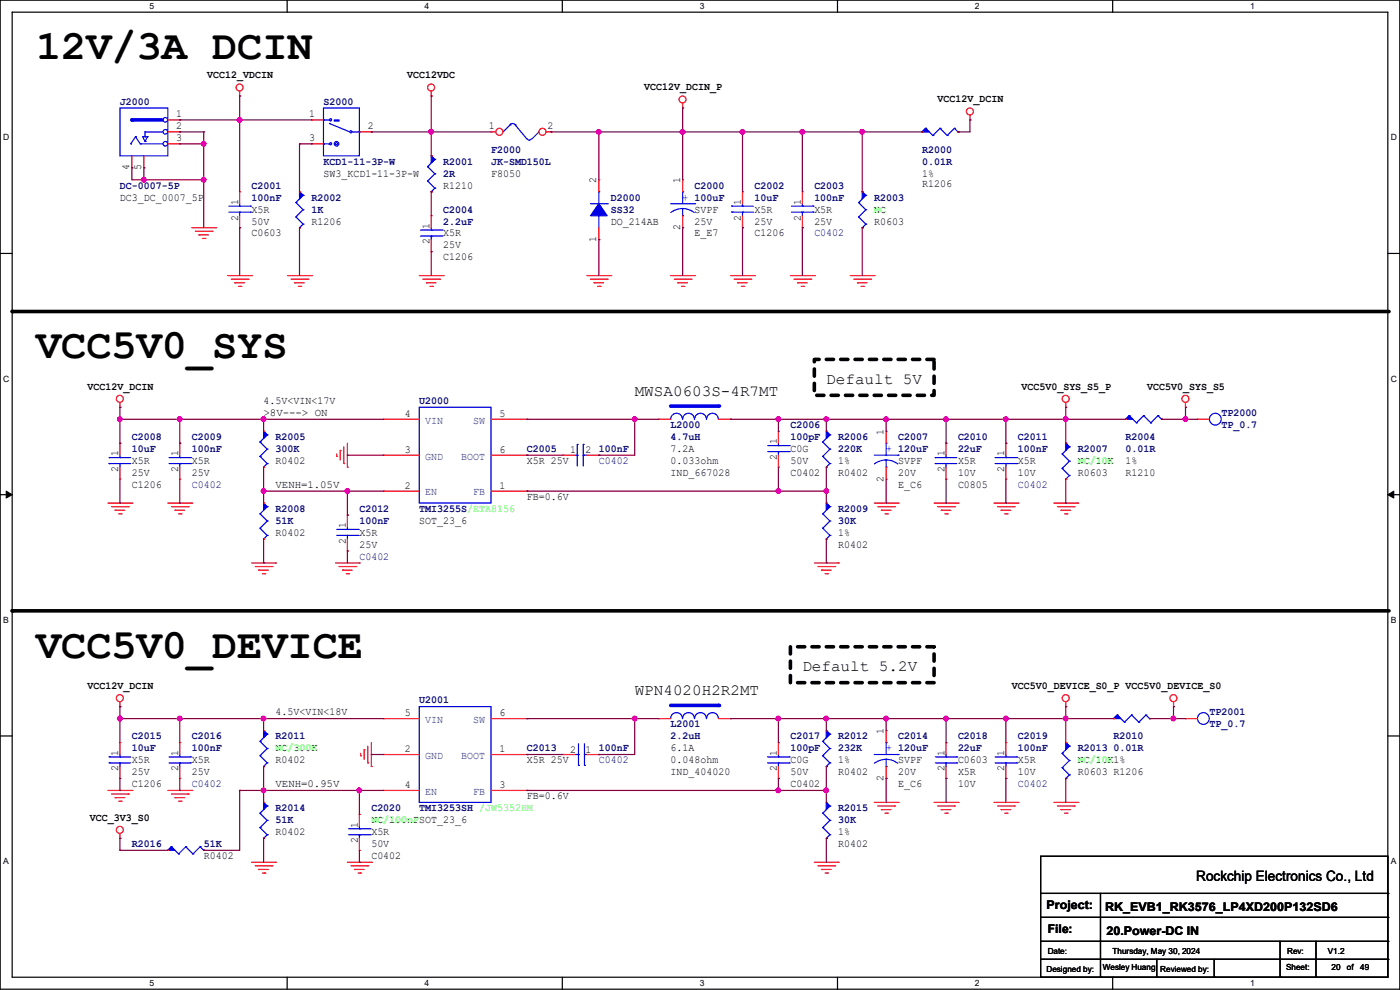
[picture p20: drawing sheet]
<svg xmlns="http://www.w3.org/2000/svg" width="297mm" height="210mm" viewBox="0 0 297 210" stroke-linecap="round" stroke-linejoin="round" font-family="sans-serif">
<defs><g id="words">
<g font-size="8.9">
<text x="7.7" y="12.5">12V/3A DCIN</text>
<text x="7.7" y="76">VCC5V0_SYS</text>
<text x="7.7" y="139.5">VCC5V0_DEVICE</text>
</g>
<g font-size="3.3">
<text x="134.7" y="83.9">MWSA0603S-4R7MT</text>
<text x="175.3" y="81.4">Default 5V</text>
<text x="170.2" y="142.4">Default 5.2V</text>
<text x="134.7" y="147.4">WPN4020H2R2MT</text>
</g>
<text font-size="3" x="253.8" y="186.9">Rockchip Electronics Co., Ltd</text>
<g font-size="2.5">
<text x="222" y="192.9">Project:</text>
<text x="222.3" y="198">File:</text>
<text x="234.5" y="193.2">RK_EVB1_RK3576_LP4XD200P132SD6</text>
<text x="234.7" y="198.2">20.Power-DC IN</text>
</g>
<g font-size="2.3">
<text x="44" y="16.6">VCC12_VDCIN</text>
<text x="86.4" y="16.6">VCC12VDC</text>
<text x="136.7" y="19.2">VCC12V_DCIN_P</text>
<text x="198.9" y="21.7">VCC12V_DCIN</text>
<text x="37.4" y="30">3</text>
<text x="37.4" y="27.4">2</text>
<text x="37.4" y="24.9">1</text>
<text x="65.6" y="24.9">1</text>
<text x="65.6" y="30">3</text>
<text x="78" y="27.4">2</text>
<text x="103.7" y="27.4">1</text>
<text x="116.1" y="27.4">2</text>
<text x="27.4" y="36.1" transform="rotate(-90 27.4 36.1)">4</text>
<text x="30" y="36.1" transform="rotate(-90 30 36.1)">5</text>
<text x="68.6" y="37.5">SW3_KCD1-11-3P-W</text>
<text x="94" y="40">R1210</text>
<text x="104.2" y="37.5">F8050</text>
<text x="126.5" y="38.9" transform="rotate(-90 126.5 38.9)">2</text>
<text x="144.3" y="38.9" transform="rotate(-90 144.3 38.9)">1</text>
<text x="195.6" y="39.8">R1206</text>
<text x="195.6" y="37.5">1%</text>
<text x="25.4" y="42.5">DC3_DC_0007_5P</text>
<text x="50.5" y="46.8" transform="rotate(-90 50.5 46.8)">2</text>
<text x="50.5" y="43.5" transform="rotate(-90 50.5 43.5)">1</text>
<text x="53.4" y="45.1">X5R</text>
<text x="53.4" y="47.6">50V</text>
<text x="66.1" y="47.6">R1206</text>
<text x="129.6" y="47.6">DO_214AB</text>
<text x="147.4" y="45.1">SVPF</text>
<text x="147.4" y="47.6">25V</text>
<text x="157.2" y="46.8" transform="rotate(-90 157.2 46.8)">2</text>
<text x="157.2" y="43.5" transform="rotate(-90 157.2 43.5)">1</text>
<text x="160.1" y="45.1">X5R</text>
<text x="160.1" y="47.6">25V</text>
<text x="169.9" y="46.8" transform="rotate(-90 169.9 46.8)">2</text>
<text x="169.9" y="43.5" transform="rotate(-90 169.9 43.5)">1</text>
<text x="172.8" y="45.1">X5R</text>
<text x="172.8" y="47.6">25V</text>
<text x="185.5" y="47.6">R0603</text>
<text x="53.4" y="50.2">C0603</text>
<text x="91.1" y="51.9" transform="rotate(-90 91.1 51.9)">2</text>
<text x="91.1" y="48.6" transform="rotate(-90 91.1 48.6)">1</text>
<text x="94" y="50.2">X5R</text>
<text x="94" y="52.7">25V</text>
<text x="126.5" y="51.4" transform="rotate(-90 126.5 51.4)">1</text>
<text x="144.3" y="48.8" transform="rotate(-90 144.3 48.8)">2</text>
<text x="147.4" y="50.2">E_E7</text>
<text x="160.1" y="50.2">C1206</text>
<text x="94" y="55.2">C1206</text>
<text x="18.6" y="82.7">VCC12V_DCIN</text>
<text x="216.7" y="82.7">VCC5V0_SYS_S5_P</text>
<text x="243.4" y="82.7">VCC5V0_SYS_S5</text>
<text x="55.9" y="85.7">4.5V&lt;VIN&lt;17V</text>
<text x="55.9" y="88.3">&gt;8V---&gt; ON</text>
<text x="85.9" y="88.4">4</text>
<text x="106" y="88.4">5</text>
<text x="142.3" y="95.9">7.2A</text>
<text x="164.8" y="94.3" transform="rotate(-90 164.8 94.3)">1</text>
<text x="167.7" y="95.9">C0G</text>
<text x="187.5" y="92.2" transform="rotate(-90 187.5 92.2)">1</text>
<text x="25.1" y="100.1" transform="rotate(-90 25.1 100.1)">2</text>
<text x="25.1" y="96.8" transform="rotate(-90 25.1 96.8)">1</text>
<text x="28" y="98.4">X5R</text>
<text x="28" y="101">25V</text>
<text x="37.8" y="100.1" transform="rotate(-90 37.8 100.1)">2</text>
<text x="37.8" y="96.8" transform="rotate(-90 37.8 96.8)">1</text>
<text x="40.7" y="98.4">X5R</text>
<text x="40.7" y="101">25V</text>
<text x="58.5" y="98.4">R0402</text>
<text x="85.9" y="96">3</text>
<text x="106" y="96">6</text>
<text x="111.8" y="98.4">X5R 25V</text>
<text x="120.9" y="96.1">1</text>
<text x="124.2" y="96.1">2</text>
<text x="142.3" y="101">IND_667028</text>
<text x="142.3" y="98.4">0.033ohm</text>
<text x="164.8" y="97.6" transform="rotate(-90 164.8 97.6)">2</text>
<text x="167.7" y="101">C0402</text>
<text x="167.7" y="98.4">50V</text>
<text x="177.8" y="101">R0402</text>
<text x="177.8" y="98.4">1%</text>
<text x="190.5" y="98.4">SVPF</text>
<text x="190.5" y="101">20V</text>
<text x="200.4" y="100.1" transform="rotate(-90 200.4 100.1)">2</text>
<text x="200.4" y="96.8" transform="rotate(-90 200.4 96.8)">1</text>
<text x="203.2" y="98.4">X5R</text>
<text x="203.2" y="101">10V</text>
<text x="213.1" y="100.1" transform="rotate(-90 213.1 100.1)">2</text>
<text x="213.1" y="96.8" transform="rotate(-90 213.1 96.8)">1</text>
<text x="215.9" y="98.4">X5R</text>
<text x="215.9" y="101">10V</text>
<text x="228.6" y="101">R0603</text>
<text x="238.8" y="101">R1210</text>
<text x="238.8" y="98.4">1%</text>
<text x="28" y="103.5">C1206</text>
<text x="58.5" y="103.5">VENH=1.05V</text>
<text x="85.9" y="103.6">2</text>
<text x="106" y="103.6">1</text>
<text x="111.8" y="106">FB=0.6V</text>
<text x="187.5" y="102.2" transform="rotate(-90 187.5 102.2)">2</text>
<text x="190.5" y="103.5">E_C6</text>
<text x="203.2" y="103.5">C0805</text>
<text x="58.5" y="113.7">R0402</text>
<text x="73.4" y="112.1" transform="rotate(-90 73.4 112.1)">1</text>
<text x="76.2" y="113.7">X5R</text>
<text x="88.9" y="111.1">SOT_23_6</text>
<text x="177.8" y="113.7">1%</text>
<text x="73.4" y="115.4" transform="rotate(-90 73.4 115.4)">2</text>
<text x="76.2" y="116.2">25V</text>
<text x="177.8" y="116.2">R0402</text>
<text x="18.6" y="146.2">VCC12V_DCIN</text>
<text x="214.7" y="146.2">VCC5V0_DEVICE_S0_P VCC5V0_DEVICE_S0</text>
<text x="58.5" y="151.8">4.5V&lt;VIN&lt;18V</text>
<text x="85.9" y="151.9">5</text>
<text x="106" y="151.9">6</text>
<text x="187.5" y="155.7" transform="rotate(-90 187.5 155.7)">1</text>
<text x="25.1" y="160.3" transform="rotate(-90 25.1 160.3)">1</text>
<text x="28" y="161.9">X5R</text>
<text x="37.8" y="160.3" transform="rotate(-90 37.8 160.3)">1</text>
<text x="40.7" y="161.9">X5R</text>
<text x="58.5" y="161.9">R0402</text>
<text x="85.9" y="159.5">2</text>
<text x="106" y="159.5">1</text>
<text x="111.8" y="161.9">X5R 25V</text>
<text x="120.9" y="159.6">2</text>
<text x="124.2" y="159.6">1</text>
<text x="142.3" y="159.4">6.1A</text>
<text x="142.3" y="161.9">0.048ohm</text>
<text x="164.8" y="160.3" transform="rotate(-90 164.8 160.3)">1</text>
<text x="167.7" y="161.9">C0G</text>
<text x="177.8" y="161.9">1%</text>
<text x="190.5" y="161.9">SVPF</text>
<text x="200.4" y="160.3" transform="rotate(-90 200.4 160.3)">1</text>
<text x="203.2" y="161.9">C0603</text>
<text x="213.1" y="160.3" transform="rotate(-90 213.1 160.3)">1</text>
<text x="215.9" y="161.9">X5R</text>
<text x="25.1" y="163.6" transform="rotate(-90 25.1 163.6)">2</text>
<text x="28" y="167">C1206</text>
<text x="28" y="164.5">25V</text>
<text x="37.8" y="163.6" transform="rotate(-90 37.8 163.6)">2</text>
<text x="40.7" y="164.5">25V</text>
<text x="58.5" y="167">VENH=0.95V</text>
<text x="85.9" y="167.1">4</text>
<text x="106" y="167.1">3</text>
<text x="142.3" y="164.5">IND_404020</text>
<text x="164.8" y="163.6" transform="rotate(-90 164.8 163.6)">2</text>
<text x="167.7" y="167">C0402</text>
<text x="167.7" y="164.5">50V</text>
<text x="177.8" y="164.5">R0402</text>
<text x="187.5" y="165.7" transform="rotate(-90 187.5 165.7)">2</text>
<text x="190.5" y="167">E_C6</text>
<text x="190.5" y="164.5">20V</text>
<text x="200.4" y="163.6" transform="rotate(-90 200.4 163.6)">2</text>
<text x="203.2" y="164.5">X5R</text>
<text x="203.2" y="167">10V</text>
<text x="213.1" y="163.6" transform="rotate(-90 213.1 163.6)">2</text>
<text x="215.9" y="164.5">10V</text>
<text x="228.6" y="164.5">R0603 R1206</text>
<text x="111.8" y="169.5">FB=0.6V</text>
<text x="19.1" y="174.1">VCC_3V3_S0</text>
<text x="58.5" y="177.2">R0402</text>
<text x="75.9" y="178.9" transform="rotate(-90 75.9 178.9)">2</text>
<text x="75.9" y="175.6" transform="rotate(-90 75.9 175.6)">1</text>
<text x="78.8" y="177.2">X5R</text>
<text x="78.8" y="179.7">50V</text>
<text x="177.8" y="179.7">R0402</text>
<text x="177.8" y="177.2">1%</text>
<text x="43.2" y="182.2">R0402</text>
<text x="78.8" y="182.2">C0402</text>
</g>
<g font-size="2.3" fill="#000080">
<text x="25.4" y="22.2">J2000</text>
<text x="68.6" y="22.2">S2000</text>
<text x="68.6" y="34.9">KCD1-11-3P-W</text>
<text x="94" y="34.9">R2001</text>
<text x="104.2" y="32.4">F2000</text>
<text x="104.2" y="34.9">JK-SMD150L</text>
<text x="195.6" y="32.4">R2000</text>
<text x="195.6" y="34.9">0.01R</text>
<text x="25.4" y="40">DC-0007-5P</text>
<text x="53.4" y="40">C2001</text>
<text x="94" y="37.5">2R</text>
<text x="147.4" y="40">C2000</text>
<text x="160.1" y="40">C2002</text>
<text x="172.8" y="40">C2003</text>
<text x="53.4" y="42.5">100nF</text>
<text x="66.1" y="42.5">R2002</text>
<text x="66.1" y="45.1">1K</text>
<text x="94" y="45.1">C2004</text>
<text x="94" y="47.6">2.2uF</text>
<text x="129.6" y="42.5">D2000</text>
<text x="129.6" y="45.1">SS32</text>
<text x="160.1" y="42.5">10uF</text>
<text x="172.8" y="42.5">100nF</text>
<text x="185.5" y="42.5">R2003</text>
<text x="172.8" y="50.2">C0402</text>
<text x="88.9" y="85.7">U2000</text>
<text x="259.1" y="88.3">TP2000</text>
<text x="28" y="93.3">C2008</text>
<text x="28" y="95.9">10uF</text>
<text x="40.7" y="93.3">C2009</text>
<text x="40.7" y="95.9">100nF</text>
<text x="58.5" y="93.3">R2005</text>
<text x="58.5" y="95.9">300K</text>
<text x="111.8" y="95.9">C2005</text>
<text x="127" y="95.9">100nF</text>
<text x="142.3" y="90.8">L2000</text>
<text x="142.3" y="93.3">4.7uH</text>
<text x="167.7" y="90.8">C2006</text>
<text x="167.7" y="93.3">100pF</text>
<text x="177.8" y="93.3">R2006</text>
<text x="177.8" y="95.9">220K</text>
<text x="190.5" y="93.3">C2007</text>
<text x="203.2" y="93.3">C2010</text>
<text x="203.2" y="95.9">22uF</text>
<text x="215.9" y="93.3">C2011</text>
<text x="215.9" y="95.9">100nF</text>
<text x="228.6" y="95.9">R2007</text>
<text x="238.8" y="93.3">R2004</text>
<text x="238.8" y="95.9">0.01R</text>
<text x="259.1" y="90.8">TP_0.7</text>
<text x="127" y="98.4">C0402</text>
<text x="40.7" y="103.5">C0402</text>
<text x="215.9" y="103.5">C0402</text>
<text x="58.5" y="108.6">R2008</text>
<text x="58.5" y="111.1">51K</text>
<text x="76.2" y="108.6">C2012</text>
<text x="76.2" y="111.1">100nF</text>
<text x="88.9" y="108.6">TMI3255S/ETA8156</text>
<text x="177.8" y="108.6">R2009</text>
<text x="177.8" y="111.1">30K</text>
<text x="76.2" y="118.7">C0402</text>
<text x="88.9" y="149.2">U2001</text>
<text x="142.3" y="154.3">L2001</text>
<text x="256.6" y="151.8">TP2001</text>
<text x="256.6" y="154.3">TP_0.7</text>
<text x="28" y="156.8">C2015</text>
<text x="28" y="159.4">10uF</text>
<text x="40.7" y="156.8">C2016</text>
<text x="40.7" y="159.4">100nF</text>
<text x="58.5" y="156.8">R2011</text>
<text x="111.8" y="159.4">C2013</text>
<text x="127" y="159.4">100nF</text>
<text x="127" y="161.9">C0402</text>
<text x="142.3" y="156.8">2.2uH</text>
<text x="167.7" y="156.8">C2017</text>
<text x="167.7" y="159.4">100pF</text>
<text x="177.8" y="156.8">R2012</text>
<text x="177.8" y="159.4">232K</text>
<text x="190.5" y="156.8">C2014</text>
<text x="203.2" y="156.8">C2018</text>
<text x="203.2" y="159.4">22uF</text>
<text x="215.9" y="156.8">C2019</text>
<text x="215.9" y="159.4">100nF</text>
<text x="228.6" y="159.4">R2013</text>
<text x="236.3" y="156.8">R2010</text>
<text x="236.3" y="159.4">0.01R</text>
<text x="40.7" y="167">C0402</text>
<text x="215.9" y="167">C0402</text>
<text x="58.5" y="172.1">R2014</text>
<text x="78.8" y="172.1">C2020</text>
<text x="88.9" y="172.1">TMI3253SH /JW5352HM</text>
<text x="177.8" y="172.1">R2015</text>
<text x="28" y="179.7">R2016</text>
<text x="43.2" y="179.7">51K</text>
<text x="58.5" y="174.6">51K</text>
<text x="177.8" y="174.6">30K</text>
</g>
<g font-size="2.3" fill="#00f">
<text x="144.8" y="42.5">+ 100uF</text>
<text x="188" y="95.9">+ 120uF</text>
<text x="188" y="159.4">+ 120uF</text>
</g>
<g font-size="2.3" fill="#0f0">
<text x="185.5" y="45.1">NC</text>
<text x="228.6" y="98.4">NC/10K</text>
<text x="58.5" y="159.4">NC/300K</text>
<text x="228.6" y="161.9">NC/10K1%</text>
<text x="78.8" y="174.6">NC/100nFSOT_23_6</text>
</g>
<g font-size="2.3" fill="#004080">
<text x="90.2" y="89.9">VIN</text>
<text x="100.4" y="89.9">SW</text>
<text x="90.2" y="97.5">GND</text>
<text x="97.8" y="97.5">BOOT</text>
<text x="90.2" y="105.1">EN</text>
<text x="100.4" y="105.1">FB</text>
<text x="90.2" y="153.4">VIN</text>
<text x="100.4" y="153.4">SW</text>
<text x="90.2" y="161">GND</text>
<text x="97.8" y="161">BOOT</text>
<text x="90.2" y="168.6">EN</text>
<text x="100.4" y="168.6">FB</text>
</g>
<g font-size="1.8">
<text x="31.7" y="1.9">5</text>
<text x="90.1" y="1.9">4</text>
<text x="148.5" y="1.9">3</text>
<text x="206.8" y="1.9">2</text>
<text x="265.2" y="1.9">1</text>
<text x=".7" y="29.8">D</text>
<text x="295.1" y="29.8">D</text>
<text x=".7" y="80.9">C</text>
<text x="295.1" y="80.9">C</text>
<text x=".7" y="132.1">B</text>
<text x="295.1" y="132.1">B</text>
<text x=".7" y="183.3">A</text>
<text x="295.1" y="183.3">A</text>
<text x="222.3" y="202.3">Date:</text>
<text x="236" y="202.3">Thursday, May 30, 2024</text>
<text x="273.1" y="202.3">Rev:</text>
<text x="281.7" y="202.3">V1.2</text>
<text x="31.7" y="209.2">5</text>
<text x="90.1" y="209.2">4</text>
<text x="148.5" y="209.2">3</text>
<text x="206.8" y="209.2">2</text>
<text x="222" y="206.1">Designed by:</text>
<text x="234" y="205.9">Wesley Huang</text>
<text x="246.2" y="206.1">Reviewed by:</text>
<text x="265.2" y="209.2">1</text>
<text x="272.8" y="205.9">Sheet:</text>
<text x="282.5" y="205.9">20</text>
<text x="285.7" y="205.9">of</text>
<text x="288.6" y="205.9">49</text>
</g>
</g></defs>
<path d="M0 0h297v209.8h-297zM2.6 2.6h291.8v204.7h-291.8z" fill="none" stroke="#000" stroke-width=".25"/>
<g fill="#fff">
<path d="M31.7 .3h1v2h-1z"/>
<path d="M31.7 207.6h1v1.9h-1z"/>
</g>
<path d="M60.9 0v2.6M60.9 207.3v2.5" fill="none" stroke="#000" stroke-width=".25"/>
<g fill="#fff">
<path d="M90.1 .3h1v2h-1z"/>
<path d="M90.1 207.6h1v1.9h-1z"/>
</g>
<path d="M119.3 0v2.6M119.3 207.3v2.5" fill="none" stroke="#000" stroke-width=".25"/>
<g fill="#fff">
<path d="M148.5 .3h.9v2h-.9z"/>
<path d="M148.5 207.6h.9v1.9h-.9z"/>
</g>
<path d="M177.7 0v2.6M177.7 207.3v2.5" fill="none" stroke="#000" stroke-width=".25"/>
<g fill="#fff">
<path d="M206.8 .3h1v2h-1z"/>
<path d="M206.8 207.6h1v1.9h-1z"/>
</g>
<path d="M236.1 0v2.6M236.1 207.3v2.5" fill="none" stroke="#000" stroke-width=".25"/>
<g fill="#fff">
<path d="M265.2 .3h1v2h-1z"/>
<path d="M265.2 207.6h1v1.9h-1z"/>
<path d="M.7 28.2h1.2v1.9h-1.2z"/>
<path d="M295.1 28.2h1.2v1.9h-1.2z"/>
<path d="M.7 79.3h1.2v2h-1.2z"/>
<path d="M295.1 79.3h1.2v2h-1.2z"/>
</g>
<path d="M0 53.8h2.6M294.4 53.8h2.6" fill="none" stroke="#000" stroke-width=".25"/>
<g fill="#fff">
<path d="M.7 130.5h1.2v2h-1.2z"/>
<path d="M295.1 130.5h1.1v2h-1.1z"/>
</g>
<path d="M0 104.9h2.6M294.4 104.9h2.6" fill="none" stroke="#000" stroke-width=".25"/>
<path d="M1.3 104.2l1.3 .7-1.3 .8zM294.4 104.9l1.3-.7v1.5z" fill="#000" stroke="#000" stroke-width=".21"/>
<g fill="#fff">
<path d="M.7 181.7h1.2v2h-1.2z"/>
<path d="M295.1 181.7h1.1v2h-1.1z"/>
</g>
<g fill="none" stroke="#000" stroke-width=".25">
<path d="M0 156.1h2.6M294.4 156.1h2.6M220.8 181.7h73.6v25.6h-73.6zM220.8 189.5h73.6M220.8 194.6h73.6M220.8 199.7h73.6M233.5 189.5v17.8M271.6 199.7v7.6M279.2 199.7v7.6M294.4 189.5h.1M294.4 194.6h.1M294.4 199.7h.1"/>
<path d="M220.8 203.5h73.6M233.5 207.3h.1M245.4 207.3h.1M245.4 203.5v3.8M257.6 207.3h.1M257.6 203.5v3.8M271.6 207.3h.1M279.2 207.3h.1M294.4 203.5h.1"/>
</g>
<path d="M2.6 66.1h292.1M2.6 129.6h292.1" fill="none" stroke="#000" stroke-width=".76"/>
<g fill="#000">
<circle cx="2.6" cy="66.1" r=".38"/>
<circle cx="2.6" cy="129.6" r=".38"/>
</g>
<path d="M172.8 76.2h25.4v7.7h-25.4zM167.7 137.2h30.5v7.6h-30.5z" fill="none" stroke="#000" stroke-width=".76" stroke-dasharray="1.5 1.5"/>
<g fill="none" stroke="#f00" stroke-width=".25">
<path d="M50.8 19.3v1.1M91.5 19.3v1.1M50.8 20.4h.1M66.1 25.4h.1M66.1 30.5h.1M66.1 25.4h2.5M66.1 30.5h2.5M76.2 28h2.6M78.8 28h.1M91.5 20.4h.1M144.8 22.9h.1M144.8 21.9v1"/>
<path d="M205.8 25.4h.1M205.8 24.4v1M40.7 48.3h5.1M41.4 49.1h3.6M42.2 49.8h.1M42.2 49.8h2M43 50.6h.5M43.5 50.6h.1M45 49.1h.1M45.8 48.3h.1M48.3 58.5h5.1M49.1 59.2h3.5"/>
<path d="M49.8 60h.1M49.8 60h2.1M50.8 40.7h.1M50.8 48.3h.1M50.8 40.7v2.5M50.8 45.8v2.5M52.6 59.2h.1M53.4 58.5h.1M61 58.5h5.1M61.8 59.2h3.5M62.5 60h.1M62.5 60h2.1"/>
<path d="M65.3 59.2h.1M66.1 58.5h.1M88.9 58.5h5.1M89.7 59.2h3.6M90.5 60h.1M90.5 60h2M93.3 59.2h.1M94 58.5h.1M124.5 58.5h5.1M125.3 59.2h3.5M126 60h.1M126 60h2.1"/>
<path d="M128.8 59.2h.1M129.6 58.5h.1M142.3 58.5h5.1M143 59.2h3.6M143.8 60h.1M143.8 60h2M146.6 59.2h.1M147.4 58.5h.1M155 58.5h5.1M155.7 59.2h3.6M156.5 60h.1M156.5 60h2"/>
<path d="M159.3 59.2h.1M160.1 58.5h.1M167.7 58.5h5.1M168.4 59.2h3.6M169.2 60h.1M169.2 60h2M170.2 40.7h.1M170.2 48.3h.1M170.2 40.7v2.5M170.2 45.8v2.5M172 59.2h.1M172.8 58.5h.1"/>
<path d="M180.4 58.5h5.1M181.1 59.2h3.6M181.9 60h.1M181.9 60h2M184.7 59.2h.1M185.5 58.5h.1M50.6 60.7h.5M51.1 60.7h.1M63.3 60.7h.5M63.8 60.7h.1M91.2 60.7h.5M91.7 60.7h.1"/>
<path d="M126.8 60.7h.5M127.3 60.7h.1M144.6 60.7h.5M145.1 60.7h.1M157.3 60.7h.5M157.8 60.7h.1M170 60.7h.5M170.5 60.7h.1M182.7 60.7h.5M183.2 60.7h.1M25.4 86.4h.1M25.4 85.4v1"/>
<path d="M71.4 96.8h.1M71.4 96.3v.5M72.2 95.5h.1M72.2 95.5v2.1M72.9 98.3h.1M72.9 94.8v3.5M73.7 99.1h.1M73.7 94v5.1M175.3 91.5h.1M175.3 99.1h.1M226.1 86.4h.1M226.1 85.4v1"/>
<path d="M238.8 88.9h.1M246.4 88.9h.1M251.5 86.4h.1M251.5 85.4v1M22.9 106.7h5.1M23.7 107.5h3.5M24.4 108.2h.1M24.4 108.2h2.1M25.2 109h.5M25.7 109h.1M27.2 107.5h.1M28 106.7h.1"/>
<path d="M35.6 106.7h5.1M36.4 107.5h3.5M37.1 108.2h.1M37.1 108.2h2.1M37.9 109h.5M38.4 109h.1M39.9 107.5h.1M40.7 106.7h.1M53.4 119.4h5.1M55.9 106.7h.1M55.9 114.3h.1M58.5 119.4h.1"/>
<path d="M71.2 119.4h5M76.2 119.4h.1M172.8 119.4h5M177.8 119.4h.1M185.5 106.7h5M186.2 107.5h3.6M187 108.2h.1M187 108.2h2M187.7 109h.6M188.3 109h.1M189.8 107.5h.1M190.5 106.7h.1"/>
<path d="M198.2 106.7h5M198.9 107.5h3.6M199.7 108.2h.1M199.7 108.2h2M200.4 109h.6M201 109h.1M202.5 107.5h.1M203.2 106.7h.1M210.9 106.7h5M211.6 107.5h3.6M212.4 108.2h.1M212.4 108.2h2"/>
<path d="M213.1 109h.6M213.7 109h.1M215.2 107.5h.1M215.9 106.7h.1M223.6 106.7h5M224.3 107.5h3.6M225.1 108.2h.1M225.1 108.2h2M225.8 109h.6M226.4 109h.1M227.9 107.5h.1M228.6 106.7h.1"/>
<path d="M54.1 120.2h3.6M54.9 120.9h.1M54.9 120.9h2M55.7 121.7h.5M56.2 121.7h.1M57.7 120.2h.1M71.9 120.2h3.6M72.7 120.9h.1M72.7 120.9h2M73.4 121.7h.6M74 121.7h.1M75.5 120.2h.1"/>
<path d="M173.5 120.2h3.6M174.3 120.9h.1M174.3 120.9h2M175 121.7h.6M175.6 121.7h.1M177.1 120.2h.1M25.4 149.9h.1M25.4 148.9v1M76.5 159.8v.5M77.3 159h.1M77.3 159v2.1M78 158.3v3.5"/>
<path d="M78.8 157.5v5.1M165.1 157.5h.1M165.1 157.5v2.6M226.1 149.9h.1M226.1 148.9v1M249 149.9h.1M249 148.9v1M251.5 152.4h.1M251.5 152.4h2.5M22.9 167.7h5.1M23.7 168.4h3.5M24.4 169.2h.1"/>
<path d="M24.4 169.2h2.1M25.2 170h.5M25.4 177.8h.1M25.4 176.8v1M25.7 170h.1M27.2 168.4h.1M28 167.7h.1M35.6 167.7h5.1M36.4 168.4h3.5M37.1 169.2h.1M37.1 169.2h2.1M37.9 170h.5"/>
<path d="M38.4 170h.1M39.9 168.4h.1M40.7 167.7h.1M76.2 172.8h.1M76.2 172.8v2.5M76.2 177.8v2.6M76.5 160.3h.1M78 161.8h.1M78.8 162.6h.1M165.1 165.1h.1M165.1 162.6v2.5M185.5 170.2h5"/>
<path d="M186.2 171h3.6M187 171.7h.1M187 171.7h2M187.7 172.5h.6M188.3 172.5h.1M189.8 171h.1M190.5 170.2h.1M198.2 170.2h5M198.9 171h3.6M199.7 171.7h.1M199.7 171.7h2M200.4 172.5h.6"/>
<path d="M201 172.5h.1M202.5 171h.1M203.2 170.2h.1M210.9 170.2h5M211.6 171h3.6M212.4 171.7h.1M212.4 171.7h2M213.1 172.5h.6M213.7 172.5h.1M215.2 171h.1M215.9 170.2h.1M223.6 170.2h5"/>
<path d="M224.3 171h3.6M225.1 171.7h.1M225.1 171.7h2M225.8 172.5h.6M226.4 172.5h.1M227.9 171h.1M228.6 170.2h.1M53.4 182.9h5.1M54.1 183.7h3.6M54.9 184.4h.1M54.9 184.4h2M55.7 185.2h.5"/>
<path d="M56.2 185.2h.1M57.7 183.7h.1M58.5 182.9h.1M73.7 182.9h5.1M74.5 183.7h3.5M75.2 184.4h.1M75.2 184.4h2.1M76 185.2h.5M76.2 180.4h.1M76.5 185.2h.1M78 183.7h.1M78.8 182.9h.1"/>
<path d="M172.8 182.9h5M173.5 183.7h3.6M174.3 184.4h.1M174.3 184.4h2M175 185.2h.6M175.6 185.2h.1M177.1 183.7h.1M177.8 182.9h.1"/>
<circle cx="50.8" cy="18.6" r=".74"/>
<circle cx="91.5" cy="18.6" r=".74"/>
<circle cx="144.8" cy="21.1" r=".74"/>
<circle cx="205.8" cy="23.6" r=".74"/>
<circle cx="25.4" cy="84.6" r=".74"/>
<circle cx="226.1" cy="84.6" r=".74"/>
<circle cx="251.5" cy="84.6" r=".74"/>
<circle cx="25.4" cy="148.1" r=".74"/>
<circle cx="226.1" cy="148.1" r=".74"/>
<circle cx="248.9" cy="148.1" r=".74"/>
<circle cx="25.4" cy="176" r=".74"/>
</g>
<g fill="none" stroke="#00f" stroke-width=".25">
<path d="M68.6 22.9h7.6v10.2h-7.6zM68.6 25.4h.1M68.6 30.5h.1M68.6 25.4h1.3M68.6 30.5h1.3M69.9 26.2h.1M69.9 25.4h.1M69.9 30.5h.1M69.9 26.2l4.3 1.8M70.9 25.4h1v.3h-1zM74.7 28h1.5M76.2 28h.1"/>
<path d="M108.2 26.4a.74 .74 0 0 1 1.1 0M108.2 26.5h.1M108.2 26.5l-1.5 1.5M109.3 26.5h.1M109.3 26.5l2.5 3M112.7 29.5a.49 .49 0 0 1-.8 0M114.3 28h.1M114.3 28l-1.5 1.5M48.6 45h4.5M48.6 43.7h4.5M50.8 43.7h.1M50.8 45h.1"/>
<path d="M50.8 43.2v.5M50.8 45v.8M53.1 45h.1M53.1 43.7h.1M167.9 45h4.6M167.9 43.7h4.6M170.2 43.7h.1M170.2 45h.1M170.2 43.2v.5M170.2 45v.8M172.5 45h.1M172.5 43.7h.1"/>
<path d="M174.5 93.8h.1M174.5 96.8h.1M174.5 93.8l1.6 1.5M174.5 96.8l1.6 1.5M175.3 99.1h.1M175.3 91.5l.8 .7M176.1 92.2h.1M176.1 95.3h.1M176.1 98.3h.1M176.1 92.2l-1.6 1.6M176.1 95.3l-1.6 1.5M176.1 98.3l-.8 .8"/>
<path d="M239.6 88.2h.1M239.6 88.2l-.8 .7M239.6 88.2l1.5 1.5M241.1 89.7h.1M242.6 88.2h.1M242.6 88.2l-1.5 1.5M242.6 88.2l1.5 1.5M244.1 89.7h.1M245.7 88.2h.1M245.7 88.2l-1.6 1.5M245.7 88.2l.7 .7M246.4 88.9h.1"/>
<path d="M55.2 109h.1M55.2 112.1h.1M55.2 109l1.5 1.5M55.2 112.1l1.5 1.5M55.9 114.3h.1M55.9 106.7l.8 .8M56.7 107.5h.1M56.7 110.5h.1M56.7 113.6h.1M56.7 107.5l-1.5 1.5M56.7 110.5l-1.5 1.6M56.7 113.6l-.8 .7"/>
<path d="M74 177.1h4.5M74 175.8h4.5M76.2 175.8h.1M76.2 177.1h.1M76.2 175.3v.5M76.2 177.1v.7M78.5 177.1h.1M78.5 175.8h.1M162.9 161.8h4.5M162.9 160.6h4.5M165.1 160.6h.1M165.1 161.8h.1"/>
<path d="M165.1 160.1v.5M165.1 161.8v.8M167.4 161.8h.1M167.4 160.6h.1"/>
<circle cx="70.1" cy="25.4" r=".23"/>
<circle cx="70.1" cy="30.5" r=".23"/>
<circle cx="71.4" cy="30.5" r=".49"/>
<circle cx="71.4" cy="30.5" r=".23"/>
<circle cx="74.4" cy="28" r=".23"/>
<circle cx="255.3" cy="152.4" r="1.25"/>
</g>
<g fill="#00f" stroke="#00f" stroke-width=".25">
<path d="M55.9 106.7l.8 .8-.8 .7z"/>
<path d="M239.6 88.2l.7 .7h-1.5z"/>
<path d="M175.3 91.5l.8 .7-.8 .8z"/>
</g>
<circle cx="105.9" cy="28" r=".74" fill="#fff" stroke="#f00" stroke-width=".25"/>
<path d="M104.2 28h.1M104.2 28h1" fill="none" stroke="#f00" stroke-width=".25"/>
<circle cx="115.1" cy="28" r=".74" fill="#fff" stroke="#f00" stroke-width=".25"/>
<g fill="none" stroke="#f00" stroke-width=".25">
<path d="M115.9 28h1M116.9 28h.1M91.5 45.8h.1M91.5 53.4h.1M91.5 45.8v2.5M91.5 50.8v2.6M182.9 40.7h.1M182.9 48.3h.1M188 91.5h.1M188 91.5v2.5M188 99.1v2.5M226.1 94h.1"/>
<path d="M73.7 109.3h.1M73.7 116.9h.1M73.7 109.3v2.5M73.7 114.3v2.6M188 101.6h.1M226.1 101.6h.1M55.9 155h.1M81.3 152.4h.1M81.3 152.4h7.6M104.2 152.4h7.6M111.8 152.4h.1M175.3 155h.1"/>
<path d="M226.1 157.5h.1M55.9 170.2h.1M55.9 177.8h.1M55.9 162.6h.1M81.3 160.1h.1M81.3 167.7h.1M81.3 160.1h7.6M81.3 167.7h7.6M104.2 160.1h7.6M104.2 167.7h7.6M111.8 160.1h.1M111.8 167.7h.1"/>
<path d="M119.4 160.1h.1M119.4 160.1h2.6M124.5 160.1h2.5M127 160.1h.1M175.3 170.2h.1M175.3 177.8h.1M175.3 162.6h.1M226.1 165.1h.1"/>
</g>
<g fill="none" stroke="#00f" stroke-width=".25">
<path d="M89.2 50.1h4.6M89.2 48.8h4.6M91.5 48.8h.1M91.5 50.1h.1M91.5 48.3v.5M91.5 50.1v.7M93.8 50.1h.1M93.8 48.8h.1M182.2 43h.1M182.2 46h.1M182.2 43l1.5 1.5M182.2 46l1.5 1.5"/>
<path d="M182.9 48.3h.1M182.9 40.7l.8 .7M183.7 41.4h.1M183.7 44.5h.1M183.7 47.5h.1M183.7 41.4l-1.5 1.6M183.7 44.5l-1.5 1.5M183.7 47.5l-.8 .8M185.5 96.6h5M188 99.1h.1M188 97.6l1.6 .3 .9 .5M188 97.6l-1.1 .1-1.4 .7"/>
<path d="M188 94h.1M188 94v2.6M188 97.6v1.5M190.5 96.6h.1M225.3 96.3h.1M225.3 99.4h.1M225.3 96.3l1.6 1.5M225.3 99.4l1.6 1.5M226.1 94l.8 .8M226.9 94.8h.1M226.9 97.8h.1M226.9 94.8l-1.6 1.5"/>
<path d="M226.9 97.8l-1.6 1.6M71.4 113.6h4.6M71.4 112.3h4.6M73.7 112.3h.1M73.7 113.6h.1M73.7 111.8v.5M73.7 113.6v.7M76 113.6h.1M76 112.3h.1M226.1 101.6h.1M226.9 100.9h.1M226.9 100.9l-.8 .7"/>
<path d="M55.2 157.3h.1M55.2 157.3l1.5 1.5M55.9 155l.8 .7M56.7 155.7h.1M56.7 158.8h.1M56.7 155.7l-1.5 1.6M56.7 158.8l-1.5 1.5M88.9 149.9h15.3v20.3h-15.3zM122.7 157.8v4.5M124 157.8v4.5M174.5 157.3h.1M174.5 157.3l1.6 1.5"/>
<path d="M175.3 155l.8 .7M176.1 155.7h.1M176.1 158.8h.1M176.1 155.7l-1.6 1.6M176.1 158.8l-1.6 1.5M225.3 159.8h.1M225.3 159.8l1.6 1.5M226.1 157.5l.8 .8M226.9 158.3h.1M226.9 158.3l-1.6 1.5M55.2 172.5h.1M55.2 175.6h.1"/>
<path d="M55.2 160.3h.1M55.2 172.5l1.5 1.5M55.2 175.6l1.5 1.5M55.2 160.3l1.5 1.5M55.9 177.8h.1M55.9 162.6h.1M55.9 170.2l.8 .8M56.7 171h.1M56.7 174h.1M56.7 177.1h.1M56.7 161.8h.1M56.7 171l-1.5 1.5"/>
<path d="M56.7 174l-1.5 1.6M56.7 177.1l-.8 .7M56.7 161.8l-.8 .8M122 160.1h.7M122.7 162.3h.1M122.7 160.1h.1M124 160.1h.1M124 162.3h.1M124 160.1h.5M174.5 172.5h.1M174.5 175.6h.1M174.5 160.3h.1"/>
<path d="M174.5 172.5l1.6 1.5M174.5 175.6l1.6 1.5M174.5 160.3l1.6 1.5M175.3 177.8h.1M175.3 162.6h.1M175.3 170.2l.8 .8M176.1 171h.1M176.1 174h.1M176.1 177.1h.1M176.1 161.8h.1M176.1 171l-1.6 1.5M176.1 174l-1.6 1.6"/>
<path d="M176.1 177.1l-.8 .7M176.1 161.8l-.8 .8M225.3 162.9h.1M225.3 162.9l1.6 1.5M226.1 165.1h.1M226.9 161.3h.1M226.9 164.4h.1M226.9 161.3l-1.6 1.6M226.9 164.4l-.8 .7"/>
</g>
<g fill="#00f" stroke="#00f" stroke-width=".25">
<path d="M226.1 157.5l.8 .8-.8 .7z"/>
<path d="M175.3 170.2l.8 .8-.8 .7z"/>
<path d="M182.9 40.7l.8 .7-.8 .8z"/>
<path d="M175.3 155l.8 .7-.8 .8z"/>
<path d="M55.9 170.2l.8 .8-.8 .7z"/>
<path d="M55.9 155l.8 .7-.8 .8z"/>
<path d="M226.1 94l.8 .8-.8 .7z"/>
</g>
<path d="M28 25.4h6.3" fill="none" stroke="#00f" stroke-width=".76"/>
<circle cx="28" cy="25.4" r=".38" fill="#00f"/>
<g fill="none" stroke="#00f" stroke-width=".25">
<path d="M25.4 22.9h10.2v10.2h-10.2zM27.7 30.5h.1M28.7 29h.1M28.7 29l1.1 1.5M28.7 29l-1 1.5M29.8 30.5h.1M29.8 30.5h4.8M30.3 29h.1M30.3 29l.5 1M30.3 29h1M30.8 28h.1M30.8 30h.1"/>
<path d="M30.8 29h.1M30.8 28h3.8M30.8 28v1M31.3 29h.1M31.3 29l-.5 1M90.7 35.3h.1M90.7 38.4h.1M90.7 35.3l1.5 1.6M90.7 38.4l1.5 1.5M91.5 33.1l.7 .7M92.2 33.8h.1M92.2 36.9h.1"/>
<path d="M92.2 39.9h.1M92.2 33.8l-1.5 1.5M92.2 36.9l-1.5 1.5M92.2 39.9l-.7 .8M196.4 27.2h.1M196.4 27.2l-.8 .8M196.4 27.2l1.5 1.5M197.9 28.7h.1M199.4 27.2h.1M199.4 27.2l-1.5 1.5M199.4 27.2l1.6 1.5M201 28.7h.1"/>
<path d="M202.5 27.2h.1M202.5 27.2l-1.5 1.5M202.5 27.2l.7 .8M203.2 28h.1M62.8 43h.1M62.8 46h.1M62.8 43l1.5 1.5M62.8 46l1.5 1.5M63.5 48.3h.1M63.5 40.7l.8 .7M64.3 41.4h.1M64.3 44.5h.1"/>
<path d="M64.3 47.5h.1M64.3 41.4l-1.5 1.6M64.3 44.5l-1.5 1.5M64.3 47.5l-.8 .8M91.5 40.7h.1M125.3 43.2h3.5M127 45.8h.1M127 40.7h.1M127 40.7v2.5M127 45.8v2.5M128.8 43.2h.1M142.3 43.2h5.1"/>
<path d="M144.8 45.8h.1M144.8 44.2l1.6 .4 .9 .5M144.8 44.2l-1 .2-1.5 .7M144.8 40.7h.1M144.8 40.7v2.5M144.8 44.2v1.6M147.4 43.2h.1M155.2 45h.1M155.2 43.7h.1M155.2 45h4.6M155.2 43.7h4.6M157.5 43.7h.1"/>
<path d="M157.5 45h.1M157.5 43.2v.5M157.5 45v.8M23.2 98.3h.1M23.2 97.1h.1M23.2 98.3h4.5M23.2 97.1h4.5M25.4 97.1h.1M25.4 98.3h.1M25.4 96.6v.5M25.4 98.3v.8M55.2 93.8h.1"/>
<path d="M55.2 96.8h.1M55.2 93.8l1.5 1.5M55.2 96.8l1.5 1.5M55.9 99.1h.1M55.9 91.5l.8 .7M56.7 92.2h.1M56.7 95.3h.1M56.7 98.3h.1M56.7 92.2l-1.5 1.6M56.7 95.3l-1.5 1.5M56.7 98.3l-.8 .8M88.9 86.4h15.3v20.3h-15.3z"/>
<path d="M142.3 88.9a1.25 1.25 0 0 1 1.2-1.2 1.25 1.25 0 0 1 1.3 1.2M144.8 88.9a1.25 1.25 0 0 1 1.3-1.2 1.25 1.25 0 0 1 1.2 1.2 1.29 1.29 0 0 1 1.3-1.2 1.29 1.29 0 0 1 1.3 1.2 1.25 1.25 0 0 1 1.3-1.2 1.25 1.25 0 0 1 1.2 1.2M188 157.5h.1M188 157.5v2.6M237 151.7h.1M237 151.7l-.7 .7M237 151.7l1.5 1.5M238.5 153.2h.1M240.1 151.7h.1M240.1 151.7l-1.6 1.5M240.1 151.7l1.5 1.5M241.6 153.2h.1"/>
<path d="M243.1 151.7h.1M243.1 151.7l-1.5 1.5M243.1 151.7l.8 .7M243.9 152.4h.1M23.2 161.8h.1M23.2 160.6h.1M23.2 161.8h4.5M23.2 160.6h4.5M25.4 160.6h.1M25.4 161.8h.1M25.4 160.1v.5M25.4 161.8v.8"/>
<path d="M35.9 161.8h4.5M35.9 160.6h4.5M36.4 179.6h.1M36.4 179.6l-.8 .8M36.4 179.6l1.5 1.5M38.1 160.6h.1M38.1 161.8h.1M38.1 160.1v.5M38.1 161.8v.8M39.4 179.6h.1M39.4 179.6l-1.5 1.5M39.4 179.6l1.5 1.5"/>
<path d="M40.4 161.8h.1M40.4 160.6h.1M42.5 179.6h.1M42.5 179.6l-1.6 1.5M42.5 179.6l.7 .8M185.5 160.1h5M188 162.6h.1M188 161.1l1.6 .3 .9 .5M188 161.1l-1.1 .1-1.4 .7M188 161.1v1.5M190.5 160.1h.1M198.4 161.8h4.6"/>
<path d="M198.4 160.6h4.6M200.7 160.6h.1M200.7 161.8h.1M200.7 160.1v.5M200.7 161.8v.8M203 161.8h.1M203 160.6h.1M37.9 181.1h.1M40.9 181.1h.1M43.2 180.4h.1"/>
<circle cx="35.1" cy="28" r=".49"/>
<circle cx="35.1" cy="25.4" r=".49"/>
<circle cx="35.1" cy="30.5" r=".49"/>
</g>
<g fill="none" stroke="#f00" stroke-width=".25">
<path d="M28 35.6h.1M28 33.1v2.5M30.5 35.6h.1M30.5 33.1v2.5M35.6 30.5h2.5M35.6 28h2.5M35.6 25.4h2.5M38.1 30.5h.1M38.1 28h.1M38.1 25.4h.1M91.5 33.1h.1M127 38.1h.1"/>
<path d="M127 38.1v2.6M144.8 38.1h.1M144.8 38.1v2.6M195.6 28h.1M203.2 28h.1M63.5 40.7h.1M63.5 48.3h.1M91.5 40.7h.1M127 50.8h.1M127 48.3v2.5M144.8 48.3h.1M144.8 45.8v2.5"/>
<path d="M157.5 40.7h.1M157.5 48.3h.1M157.5 40.7v2.5M157.5 45.8v2.5M25.4 94h.1M25.4 94v2.6M25.4 99.1v2.5M55.9 91.5h.1M55.9 99.1h.1M81.3 96.6h.1M81.3 88.9h.1M81.3 96.6h7.6"/>
<path d="M81.3 88.9h7.6M104.2 96.6h7.6M104.2 88.9h7.6M111.8 96.6h.1M111.8 88.9h.1M25.4 101.6h.1M81.3 104.2h.1M81.3 104.2h7.6M104.2 104.2h7.6M111.8 104.2h.1M25.4 157.5h.1M25.4 157.5v2.6"/>
<path d="M38.1 157.5h.1M38.1 157.5v2.6M188 155h.1M188 155v2.5M200.7 157.5h.1M200.7 157.5v2.6M236.3 152.4h.1M243.9 152.4h.1M25.4 165.1h.1M25.4 162.6v2.5M38.1 165.1h.1M38.1 162.6v2.5"/>
<path d="M188 165.1h.1M188 162.6v2.5M200.7 165.1h.1M200.7 162.6v2.5M35.6 180.4h.1M43.2 180.4h.1"/>
</g>
<g fill="#00f" stroke="#00f" stroke-width=".25">
<path d="M63.5 40.7l.8 .7-.8 .8z"/>
<path d="M236.3 152.4l.7-.7 .8 .7z"/>
<path d="M91.5 33.1l.7 .7-.7 .8z"/>
<path d="M196.4 27.2l.7 .8h-1.5z"/>
<path d="M55.9 91.5l.8 .7-.8 .8z"/>
<path d="M36.4 179.6l.7 .8h-1.5z"/>
<path d="M127 43.2l1.8 2.6h-3.5z" fill-rule="evenodd"/>
</g>
<path d="M142.3 86.1h10.1" fill="none" stroke="#00f" stroke-width=".76"/>
<circle cx="152.4" cy="86.1" r=".38" fill="#00f"/>
<g fill="none" stroke="#f00" stroke-width=".25">
<path d="M38.1 94h.1M38.1 94v2.6M38.1 99.1v2.5M119.4 96.6h.1M119.4 96.6h2.6M124.5 96.6h2.5M127 96.6h.1M139.7 88.9h.1M139.7 88.9h2.6M152.4 88.9h2.6M155 88.9h.1M165.1 91.5h.1"/>
<path d="M165.1 99.1h.1M165.1 91.5v2.5M165.1 96.6v2.5M200.7 94h.1M200.7 94v2.6M200.7 99.1v2.5M213.4 94h.1M213.4 94v2.6M213.4 99.1v2.5M254 88.9h.1M254 88.9h2.6M38.1 101.6h.1"/>
<path d="M175.3 106.7h.1M175.3 114.3h.1M200.7 101.6h.1M213.4 101.6h.1M213.4 157.5h.1M213.4 157.5v2.6M213.4 165.1h.1M213.4 162.6v2.5"/>
</g>
<g fill="none" stroke="#00f" stroke-width=".25">
<path d="M35.9 98.3h4.5M35.9 97.1h4.5M38.1 97.1h.1M38.1 98.3h.1M38.1 96.6v.5M38.1 98.3v.8M40.4 98.3h.1M40.4 97.1h.1M122 96.6h.5M122.5 96.6h.1M122.5 94.3h.1M122.5 94.3v4.5"/>
<path d="M123.7 94.3h.1M123.7 96.6h.1M123.7 96.6h.8M123.7 94.3v4.5M162.9 95.8h4.5M162.9 94.5h4.5M165.1 94.5h.1M165.1 95.8h.1M165.1 94v.5M165.1 95.8v.8M167.4 95.8h.1M167.4 94.5h.1"/>
<path d="M198.4 98.3h.1M198.4 97.1h.1M198.4 98.3h4.6M198.4 97.1h4.6M200.7 97.1h.1M200.7 98.3h.1M200.7 96.6v.5M200.7 98.3v.8M211.1 98.3h4.6M211.1 97.1h4.6M213.4 97.1h.1M213.4 98.3h.1"/>
<path d="M213.4 96.6v.5M213.4 98.3v.8M215.7 98.3h.1M215.7 97.1h.1M174.5 109h.1M174.5 112.1h.1M174.5 109l1.6 1.5M174.5 112.1l1.6 1.5M175.3 114.3h.1M175.3 106.7l.8 .8M176.1 107.5h.1M176.1 110.5h.1"/>
<path d="M176.1 113.6h.1M176.1 107.5l-1.6 1.5M176.1 110.5l-1.6 1.6M176.1 113.6l-.8 .7M144.8 152.4a1.25 1.25 0 0 0-1.3-1.2 1.25 1.25 0 0 0-1.2 1.2M152.4 152.4a1.27 1.27 0 0 0-1.3-1.2 1.27 1.27 0 0 0-1.2 1.2 1.27 1.27 0 0 0-1.3-1.2 1.27 1.27 0 0 0-1.3 1.2 1.25 1.25 0 0 0-1.2-1.2 1.25 1.25 0 0 0-1.3 1.2M211.1 161.8h4.6M211.1 160.6h4.6M213.4 160.6h.1M213.4 161.8h.1M213.4 160.1v.5M213.4 161.8v.8"/>
<path d="M215.7 161.8h.1M215.7 160.6h.1"/>
<circle cx="257.8" cy="88.9" r="1.25"/>
</g>
<path d="M175.3 106.7l.8 .8-.8 .7z" fill="#00f" stroke="#00f" stroke-width=".25"/>
<path d="M142.3 149.6h10.1" fill="none" stroke="#00f" stroke-width=".76"/>
<circle cx="152.4" cy="149.6" r=".38" fill="#00f"/>
<path d="M139.7 152.4h.1M139.7 152.4h2.6M152.4 152.4h2.6M155 152.4h.1" fill="none" stroke="#f00" stroke-width=".25"/>
<g fill="none" stroke="#800040" stroke-width=".25">
<path d="M28 35.6h.1M28 35.6v2.5h15.2M30.5 35.6h.1M30.5 38.1h.1M30.5 35.6v2.5M38.1 30.5h.1M38.1 28h.1M38.1 25.4h.1M38.1 30.5h5.1M38.1 28h5.1M38.1 25.4h28M43.2 30.5h.1"/>
<path d="M43.2 28h.1M43.2 38.1h.1M43.2 28v20.3M50.8 25.4h.1M50.8 20.4h.1M50.8 20.4v20.3M63.5 30.5h.1M63.5 30.5h2.6M63.5 30.5v10.2M66.1 30.5h.1M78.8 28h.1M78.8 28h25.4"/>
<path d="M91.5 28h.1M91.5 20.4h.1M91.5 20.4v12.7M116.9 28h.1M116.9 28h78.7M127 28h.1M127 28v10.1M144.8 22.9h.1M144.8 28h.1M144.8 22.9v15.2M157.5 28h.1M157.5 28v12.7"/>
<path d="M170.2 28h.1M170.2 28v12.7M182.9 28h.1M182.9 28v12.7M195.6 28h.1M203.2 28h.1M205.8 25.4h.1M205.8 25.4v2.6h-2.6M50.8 48.3h.1M50.8 48.3v10.2M63.5 48.3h.1M63.5 48.3v10.2"/>
<path d="M91.5 53.4h.1M91.5 40.7h.1M91.5 40.7v5.1M91.5 53.4v5.1M127 50.8h.1M127 50.8v7.7M144.8 48.3h.1M144.8 48.3v10.2M157.5 48.3h.1M157.5 48.3v10.2M170.2 48.3h.1M170.2 48.3v10.2"/>
<path d="M182.9 48.3h.1M182.9 48.3v10.2M25.4 86.4h.1M25.4 88.9h.1M25.4 94h.1M25.4 86.4v7.6M25.4 88.9h55.9M38.1 94h.1M38.1 88.9h.1M38.1 88.9v5.1M55.9 88.9h.1M55.9 88.9v2.6"/>
<path d="M55.9 99.1v7.6M73.7 96.6h.1M73.7 96.6h7.6M111.8 88.9h.1M111.8 96.6h.1M111.8 88.9h27.9M111.8 96.6h7.6M127 96.6h.1M134.7 88.9h.1M134.7 88.9v7.7h-7.7M155 88.9h.1M155 88.9h83.8"/>
<path d="M165.1 88.9h.1M165.1 88.9v2.6M165.1 99.1v5.1M175.3 88.9h.1M175.3 88.9v2.6M175.3 99.1v7.6M188 88.9h.1M188 88.9v2.6M200.7 88.9h.1M200.7 94h.1M200.7 88.9v5.1M213.4 94h.1"/>
<path d="M213.4 88.9h.1M213.4 88.9v5.1M226.1 86.4h.1M226.1 94h.1M226.1 88.9h.1M226.1 86.4v7.6M246.4 88.9h.1M246.4 88.9h7.6M251.5 86.4h.1M251.5 88.9h.1M251.5 86.4v2.5M25.4 106.7h.1"/>
<path d="M25.4 101.6v5.1M38.1 106.7h.1M38.1 101.6v5.1M55.9 104.2h.1M55.9 119.4h.1M55.9 114.3v5.1M55.9 104.2h25.4M73.7 116.9h.1M73.7 109.3h.1M73.7 104.2h.1M73.7 104.2v5.1M73.7 116.9v2.5"/>
<path d="M111.8 104.2h.1M111.8 104.2h63.5M165.1 104.2h.1M175.3 104.2h.1M175.3 119.4h.1M175.3 114.3v5.1M188 106.7h.1M188 101.6v5.1M200.7 106.7h.1M200.7 101.6v5.1M213.4 106.7h.1M213.4 101.6v5.1"/>
<path d="M226.1 106.7h.1M226.1 101.6v5.1M25.4 149.9h.1M25.4 152.4h.1M25.4 149.9v7.6M25.4 152.4h55.9M38.1 152.4h.1M38.1 152.4v5.1M55.9 152.4h.1M55.9 152.4v2.6M111.8 152.4h.1M111.8 152.4h27.9"/>
<path d="M134.7 152.4h.1M134.7 152.4v7.7h-7.7M155 152.4h.1M155 152.4h81.3M165.1 152.4h.1M165.1 152.4v5.1M175.3 152.4h.1M175.3 152.4v2.6M188 152.4h.1M188 152.4v2.6M200.7 152.4h.1M200.7 152.4v5.1"/>
<path d="M213.4 152.4h.1M213.4 152.4v5.1M226.1 149.9h.1M226.1 152.4h.1M226.1 149.9v7.6M243.9 152.4h.1M243.9 152.4h7.6M249 149.9h.1M249 152.4h.1M249 149.9v2.5M25.4 167.7h.1M25.4 177.8h.1"/>
<path d="M25.4 165.1v2.6M25.4 177.8v2.6M38.1 167.7h.1M38.1 165.1v2.6M50.8 167.7h.1M50.8 167.7v12.7h-7.6M50.8 167.7h30.5M55.9 167.7h.1M55.9 162.6h.1M55.9 177.8h.1M55.9 162.6v7.6M55.9 177.8v5.1"/>
<path d="M76.2 167.7h.1M76.2 167.7v5.1M78.8 160.1h.1M78.8 160.1h2.5M111.8 160.1h.1M111.8 167.7h.1M111.8 160.1h7.6M111.8 167.7h63.5M127 160.1h.1M165.1 165.1h.1M165.1 167.7h.1M165.1 165.1v2.6"/>
<path d="M175.3 162.6h.1M175.3 167.7h.1M175.3 177.8h.1M175.3 162.6v7.6M175.3 177.8v5.1M188 165.1h.1M188 165.1v5.1M200.7 165.1h.1M200.7 165.1v5.1M213.4 165.1h.1M213.4 165.1v5.1M226.1 165.1h.1"/>
<path d="M226.1 165.1v5.1M25.4 180.4h.1M25.4 180.4h10.2M43.2 180.4h.1M76.2 182.9h.1M76.2 180.4v2.5"/>
</g>
<g fill="#f0f" stroke="#f0f" stroke-width=".25">
<circle cx="43.2" cy="30.5" r=".49"/>
<circle cx="43.2" cy="38.1" r=".49"/>
<circle cx="30.5" cy="38.1" r=".49"/>
<circle cx="91.5" cy="28" r=".49"/>
<circle cx="127" cy="28" r=".49"/>
<circle cx="157.5" cy="28" r=".49"/>
<circle cx="144.8" cy="28" r=".49"/>
<circle cx="170.2" cy="28" r=".49"/>
<circle cx="50.8" cy="25.4" r=".49"/>
<circle cx="25.4" cy="88.9" r=".49"/>
<circle cx="38.1" cy="88.9" r=".49"/>
<circle cx="55.9" cy="88.9" r=".49"/>
<circle cx="134.6" cy="88.9" r=".49"/>
<circle cx="165.1" cy="88.9" r=".49"/>
<circle cx="188" cy="88.9" r=".49"/>
<circle cx="175.3" cy="88.9" r=".49"/>
<circle cx="251.5" cy="88.9" r=".49"/>
<circle cx="55.9" cy="104.2" r=".49"/>
<circle cx="165.1" cy="104.2" r=".49"/>
<circle cx="175.3" cy="104.2" r=".49"/>
<circle cx="73.7" cy="104.2" r=".49"/>
<circle cx="200.7" cy="88.9" r=".49"/>
<circle cx="25.4" cy="152.4" r=".49"/>
<circle cx="38.1" cy="152.4" r=".49"/>
<circle cx="134.6" cy="152.4" r=".49"/>
<circle cx="165.1" cy="152.4" r=".49"/>
<circle cx="188" cy="152.4" r=".49"/>
<circle cx="175.3" cy="152.4" r=".49"/>
<circle cx="200.7" cy="152.4" r=".49"/>
<circle cx="226.1" cy="152.4" r=".49"/>
<circle cx="213.4" cy="152.4" r=".49"/>
<circle cx="248.9" cy="152.4" r=".49"/>
<circle cx="76.2" cy="167.7" r=".49"/>
<circle cx="165.1" cy="167.7" r=".49"/>
<circle cx="175.3" cy="167.7" r=".49"/>
<circle cx="182.9" cy="28" r=".49"/>
<circle cx="226.1" cy="88.9" r=".49"/>
<circle cx="213.4" cy="88.9" r=".49"/>
<circle cx="55.9" cy="152.4" r=".49"/>
<circle cx="55.9" cy="167.7" r=".49"/>
</g>
<use href="#words"/>
</svg>
